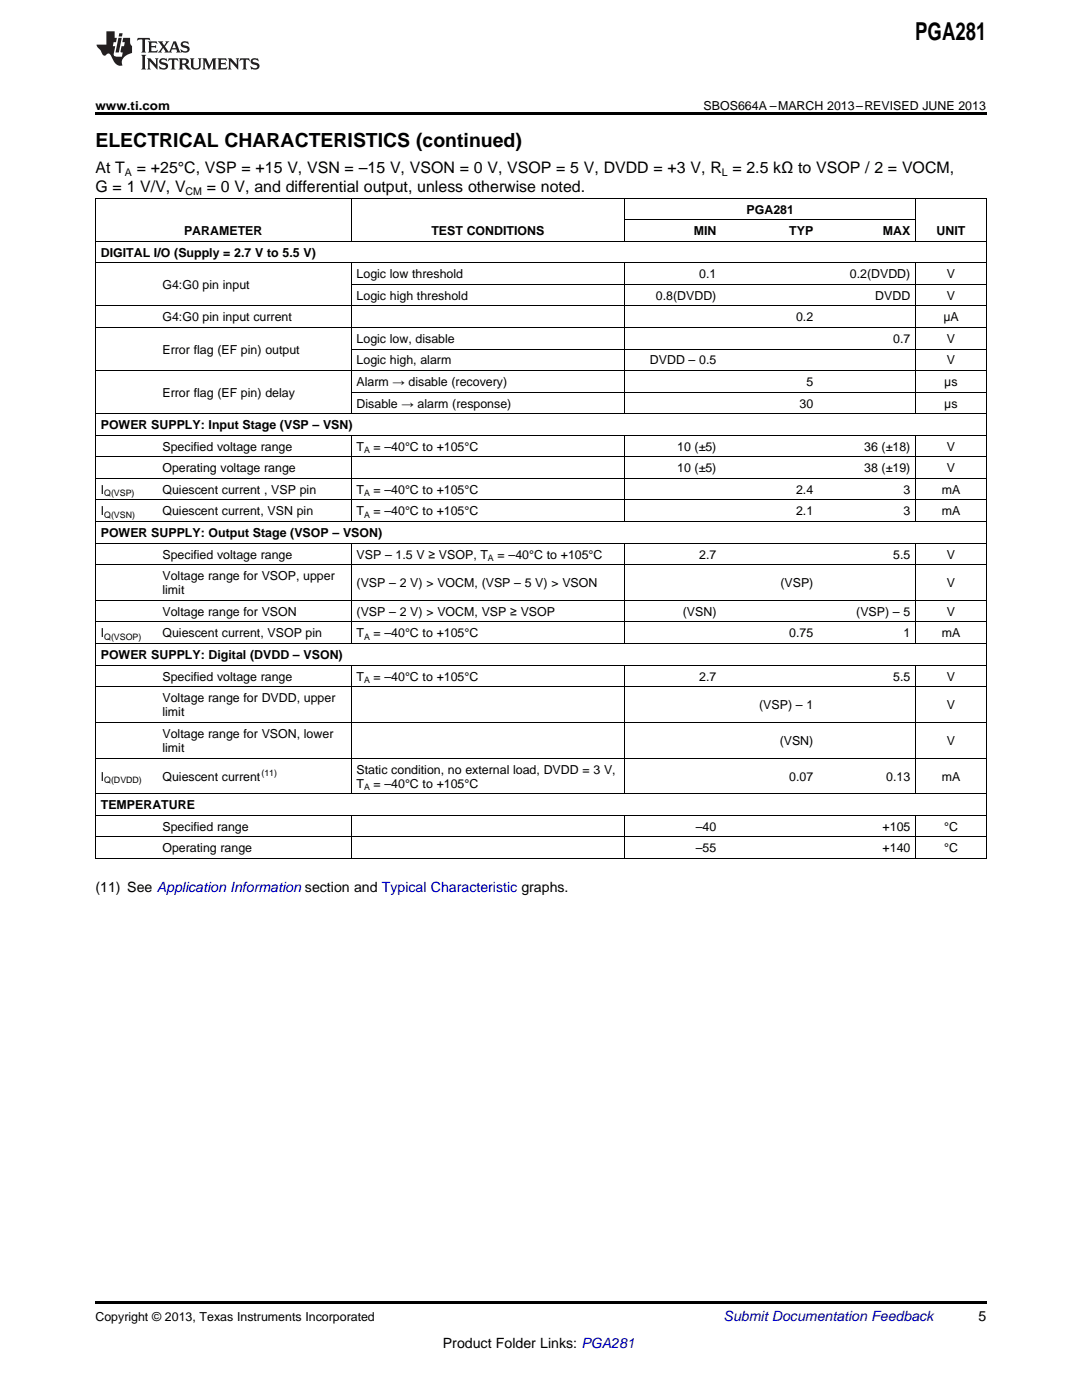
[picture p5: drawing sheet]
<svg xmlns="http://www.w3.org/2000/svg" width="216mm" height="279mm" viewBox="0 0 216 279" stroke-linecap="round" stroke-linejoin="round" font-family="sans-serif">
<defs><g id="words">
<text font-size="4.9" x="182.6" y="7.9">PGA281</text>
<text font-size="3.9" x="19" y="29.3">ELECTRICAL CHARACTERISTICS (continued)</text>
<g font-size="3.2">
<text x="19" y="34.4">At T</text>
<text x="27.3" y="34.4">= +25°C, VSP = +15 V, VSN = –15 V, VSON = 0 V, VSOP = 5 V, DVDD = +3 V, R = 2.5 kΩ to VSOP / 2 = VOCM,</text>
<text x="19" y="38.3">G = 1 V/V, V</text>
<text x="41.3" y="38.3">= 0 V, and differential output, unless otherwise noted.</text>
</g>
<g font-size="2.8">
<text x="19" y="178.1">(11) See Application Information section and Typical Characteristic graphs.</text>
<text x="195.3" y="263.6">5</text>
<text x="88.4" y="269">Product Folder Links: PGA281</text>
</g>
<text font-size="2.8" fill="#0000c8" x="144.4" y="263.6">Submit Documentation Feedback</text>
<g font-size="2.5">
<text x="19" y="21.9">www.ti.com</text>
<text x="140.4" y="21.9">SBOS664A –MARCH 2013–REVISED JUNE 2013</text>
<text x="36.7" y="46.9">PARAMETER</text>
<text x="86.1" y="46.9">TEST CONDITIONS</text>
<text x="138.4" y="46.9">MIN</text>
<text x="149" y="42.6">PGA281</text>
<text x="157.5" y="46.9">TYP</text>
<text x="176.2" y="46.9">MAX</text>
<text x="186.9" y="46.9">UNIT</text>
<text x="20.1" y="51.2">DIGITAL I/O (Supply = 2.7 V to 5.5 V)</text>
<text x="32.4" y="57.7">G4:G0 pin input</text>
<text x="71.2" y="55.5">Logic low threshold</text>
<text x="71.2" y="59.8">Logic high threshold</text>
<text x="130.9" y="59.8">0.8(DVDD)</text>
<text x="139.5" y="55.5">0.1</text>
<text x="169.6" y="55.5">0.2(DVDD)</text>
<text x="174.7" y="59.8">DVDD</text>
<text x="188.9" y="55.5">V</text>
<text x="188.9" y="59.8">V</text>
<text x="32.4" y="64.1">G4:G0 pin input current</text>
<text x="158.9" y="64.1">0.2</text>
<text x="188.2" y="64.1">μA</text>
<text x="32.4" y="70.6">Error flag (EF pin) output</text>
<text x="71.2" y="68.4">Logic low, disable</text>
<text x="178.2" y="68.4">0.7</text>
<text x="188.9" y="68.4">V</text>
<text x="71.2" y="72.7">Logic high, alarm</text>
<text x="71.2" y="77">Alarm → disable (recovery)</text>
<text x="129.7" y="72.7">DVDD – 0.5</text>
<text x="160.9" y="77">5</text>
<text x="188.4" y="77">μs</text>
<text x="188.9" y="72.7">V</text>
<text x="32.4" y="79.2">Error flag (EF pin) delay</text>
<text x="71.2" y="81.4">Disable → alarm (response)</text>
<text x="159.6" y="81.4">30</text>
<text x="188.4" y="81.4">μs</text>
<text x="20.1" y="85.7">POWER SUPPLY: Input Stage (VSP – VSN)</text>
<text x="32.4" y="90">Specified voltage range</text>
<text x="71.2" y="90">T</text>
<text x="74.5" y="90">= –40°C to +105°C</text>
<text x="135.1" y="90">10 (±5)</text>
<text x="172.4" y="90">36 (±18)</text>
<text x="188.9" y="90">V</text>
<text x="32.4" y="94.3">Operating voltage range</text>
<text x="135.1" y="94.3">10 (±5)</text>
<text x="172.4" y="94.3">38 (±19)</text>
<text x="188.9" y="94.3">V</text>
<text x="20.1" y="98.6">I</text>
<text x="32.4" y="98.6">Quiescent current , VSP pin</text>
<text x="71.2" y="98.6">T</text>
<text x="74.5" y="98.6">= –40°C to +105°C</text>
<text x="158.9" y="98.6">2.4</text>
<text x="180.3" y="98.6">3</text>
<text x="187.9" y="98.6">mA</text>
<text x="20.1" y="102.9">I</text>
<text x="20.1" y="107.2">POWER SUPPLY: Output Stage (VSOP – VSON)</text>
<text x="32.4" y="102.9">Quiescent current, VSN pin</text>
<text x="71.2" y="102.9">T</text>
<text x="74.5" y="102.9">= –40°C to +105°C</text>
<text x="158.9" y="102.9">2.1</text>
<text x="180.3" y="102.9">3</text>
<text x="187.9" y="102.9">mA</text>
<text x="32.4" y="111.5">Specified voltage range</text>
<text x="71.2" y="111.5">VSP – 1.5 V ≥ VSOP, T</text>
<text x="99.3" y="111.5">= –40°C to +105°C</text>
<text x="139.5" y="111.5">2.7</text>
<text x="178.2" y="111.5">5.5</text>
<text x="188.9" y="111.5">V</text>
<text x="32.4" y="115.8">Voltage range for VSOP, upper</text>
<text x="32.4" y="118.6">limit</text>
<text x="71.2" y="117.2">(VSP – 2 V) &gt; VOCM, (VSP – 5 V) &gt; VSON</text>
<text x="155.7" y="117.2">(VSP)</text>
<text x="188.9" y="117.2">V</text>
<text x="32.4" y="122.9">Voltage range for VSON</text>
<text x="71.2" y="122.9">(VSP – 2 V) &gt; VOCM, VSP ≥ VSOP</text>
<text x="136.2" y="122.9">(VSN)</text>
<text x="170.9" y="122.9">(VSP) – 5</text>
<text x="188.9" y="122.9">V</text>
<text x="20.1" y="127.2">I</text>
<text x="20.1" y="131.5">POWER SUPPLY: Digital (DVDD – VSON)</text>
<text x="32.4" y="127.2">Quiescent current, VSOP pin</text>
<text x="71.2" y="127.2">T</text>
<text x="74.5" y="127.2">= –40°C to +105°C</text>
<text x="157.5" y="127.2">0.75</text>
<text x="180.3" y="127.2">1</text>
<text x="187.9" y="127.2">mA</text>
<text x="32.4" y="135.8">Specified voltage range</text>
<text x="71.2" y="135.8">T</text>
<text x="74.5" y="135.8">= –40°C to +105°C</text>
<text x="139.5" y="135.8">2.7</text>
<text x="178.2" y="135.8">5.5</text>
<text x="188.9" y="135.8">V</text>
<text x="32.4" y="140.1">Voltage range for DVDD, upper</text>
<text x="32.4" y="142.9">limit</text>
<text x="151.5" y="141.5">(VSP) – 1</text>
<text x="188.9" y="141.5">V</text>
<text x="32.4" y="147.2">Voltage range for VSON, lower</text>
<text x="155.6" y="148.7">(VSN)</text>
<text x="188.9" y="148.7">V</text>
<text x="20.1" y="155.8">I</text>
<text x="32.4" y="150.1">limit</text>
<text x="32.4" y="155.8">Quiescent current</text>
<text x="71.2" y="154.4">Static condition, no external load, DVDD = 3 V,</text>
<text x="157.5" y="155.8">0.07</text>
<text x="176.8" y="155.8">0.13</text>
<text x="187.9" y="155.8">mA</text>
<text x="20.1" y="161.5">TEMPERATURE</text>
<text x="71.2" y="157.2">T</text>
<text x="74.5" y="157.2">= –40°C to +105°C</text>
<text x="32.4" y="165.8">Specified range</text>
<text x="138.9" y="165.8">–40</text>
<text x="176.1" y="165.8">+105</text>
<text x="188.4" y="165.8">°C</text>
<text x="32.4" y="170.1">Operating range</text>
<text x="138.9" y="170.1">–55</text>
<text x="176.1" y="170.1">+140</text>
<text x="188.4" y="170.1">°C</text>
<text x="19" y="263.6">Copyright © 2013, Texas Instruments Incorporated</text>
</g>
<g font-size="2.1">
<text x="24.9" y="35.1">A</text>
<text x="144" y="35.1">L</text>
<text x="37" y="38.9">CM</text>
</g>
<g font-size="1.8">
<text x="72.6" y="90.5">A</text>
<text x="20.8" y="99.1">Q(VSP)</text>
<text x="72.6" y="99.1">A</text>
<text x="20.8" y="103.4">Q(VSN)</text>
<text x="72.6" y="103.4">A</text>
<text x="97.4" y="112">A</text>
<text x="20.8" y="127.7">Q(VSOP)</text>
<text x="72.6" y="127.7">A</text>
<text x="72.6" y="136.3">A</text>
<text x="52.2" y="154.8">(11)</text>
<text x="20.8" y="156.3">Q(DVDD)</text>
<text x="72.6" y="157.7">A</text>
</g>
</g></defs>
<path d="M19 22.5h177.8v.5h-177.8zM19 259.7h177.8v.5h-177.8z" fill="#000"/>
<g fill="none" stroke="#000" stroke-width=".2">
<path d="M19 39.5h177.8M19.1 39.6v131.8M70 39.6v8.6M124.6 39.6v8.6M182.7 39.6v8.6M196.8 39.6v131.8M19 52.4h177.8M19 48.1h177.8M70 52.5v30.1M70.1 56.7h126.7M124.6 52.5v30.1M124.7 43.8h58"/>
<path d="M182.7 52.5v30.1M19 74h177.8M19 65.4h177.8M19 61h177.8M70.1 78.3h126.7M70.1 69.7h126.7M19 99.8h177.8M19 95.5h177.8M19 91.2h177.8M19 86.9h177.8M19 82.6h177.8M70 86.9v17.2"/>
<path d="M124.6 86.9v17.2M182.7 86.9v17.2M19 119.8h177.8M19 112.7h177.8M19 108.4h177.8M19 104.1h177.8M70 108.4v20.1M124.6 108.4v20.1M182.7 108.4v20.1M19 137h177.8M19 132.7h177.8M19 128.4h177.8"/>
<path d="M19 124.1h177.8M70 132.8v25.7M124.6 132.8v25.7M182.7 132.8v25.7M19 158.4h177.8M19 151.3h177.8M19 144.2h177.8M19 171.3h177.8M19 167h177.8M19 162.7h177.8M70 162.8v8.6M124.6 162.8v8.6"/>
<path d="M182.7 162.8v8.6"/>
</g>
<g fill="#231f20">
<path d="M27.5 7.6l-.1 .5 .4-.2h.6v.1v2.1l-.2 .4h1l-.3-.4v-2.1l.1-.1h.5l.5 .2-.2-.5zM29.5 8.3l.2 .3v1.5l-.2 .4h1.8l.2-.6a1.04 1.04 0 0 1-1.3 .2v-.7h.6l.3 .2v-.6l-.3 .2h-.6v-.6l.8-.1 .4 .3-.2-.5zM31.5 8.3l.9 1.1-.9 1.1h.8l-.2-.2 .5-.7 .4 .7-.2 .2h1.5l-.1-.2 .1-.4h.9l.1 .4-.2 .2h1l-.3-.3-.7-1.9h-.5l-.9 2-.8-1 .9-1h-.8l.1 .3-.3 .5-.4-.6 .2-.2zM34.7 8.6l.4 1h-.7zM36.3 8.4a.63 .63 0 0 0-.2 .7 .63 .63 0 0 0 .6 .4l.6 .2 .1 .2a.75 .75 0 0 1-.7 .4 .75 .75 0 0 1-.6-.5l.1 .7 .1-.1a1.11 1.11 0 0 0 1.5-.6 1.13 1.13 0 0 0-1.2-.8l-.1-.4a1.04 1.04 0 0 1 1.2 .2l-.2-.5-.1 .1-.5-.2zM28.2 10.9l.2 .4v2.2l-.2 .4h1l-.3-.4v-2.2l.3-.4zM29.3 11.6l.3 .4v1.5l-.3 .4h.8l-.2-.4v-1.3l1.5 1.7v-1.9l.2-.4h-.7l.2 .4v.9l-1.1-1.3zM32 11.8a.62 .62 0 0 0-.2 .7 .62 .62 0 0 0 .6 .4l.6 .1 .1 .3a.76 .76 0 0 1-.7 .3 .76 .76 0 0 1-.6-.4l.1 .7 .1-.1a1.11 1.11 0 0 0 1.5-.6 1.13 1.13 0 0 0-1.2-.8l-.1-.4a1.04 1.04 0 0 1 1.2 .2l-.2-.6-.1 .1-.5-.1zM33.7 11.6l-.2 .6a.61 .61 0 0 1 .8-.3v1.6l-.2 .4h.9l-.2-.4v-1.6a.63 .63 0 0 1 .8 .3l-.2-.6zM35.6 11.6l.3 .4v1.5l-.3 .4h1l-.2-.2v-.8l.5 .2a.76 .76 0 0 0 1.2 .7l-1-1a.58 .58 0 0 0 .6-.5 .58 .58 0 0 0-.5-.6zM36.4 11.9h.1a.45 .45 0 0 1 .5 .1 .45 .45 0 0 1 .1 .5l-.7 .2zM37.9 11.6l.2 .2a2.17 2.17 0 0 0 .3 1.9 .99 .99 0 0 0 1.6-.6v-1.1l.2-.4h-.7l.2 .2a1.92 1.92 0 0 1-.2 1.8 .6 .6 0 0 1-.9-.5v-1.1l.2-.4zM40.4 11.6l.2 .4v1.5l-.2 .4h.7l-.2-.4v-1.4l.8 1.8 .8-1.8v1.4l-.2 .4h.9l-.2-.4v-1.5l.2-.4h-.8l-.6 1.5-.6-1.5zM43.4 11.6l.2 .4v1.5l-.2 .4h1.8l.2-.6a1.04 1.04 0 0 1-1.3 .1v-.6h.5l.4 .2v-.6l-.4 .2h-.5v-.7h.8l.3 .3-.1-.6zM45.5 11.6l.2 .4v1.5l-.2 .4h.7l-.2-.4v-1.3l1.5 1.7v-1.9l.2-.4h-.7l.2 .4v.9l-1.1-1.3zM47.9 11.6l-.1 .6a.61 .61 0 0 1 .8-.3v1.6l-.3 .4h1l-.3-.4 .1-1.6a.63 .63 0 0 1 .7 .3l-.1-.6zM50.2 11.8a.62 .62 0 0 0-.2 .7 .62 .62 0 0 0 .6 .4l.6 .1 .2 .3a.76 .76 0 0 1-.8 .3 .76 .76 0 0 1-.6-.4l.1 .7 .2-.1a1.11 1.11 0 0 0 1.5-.6 1.13 1.13 0 0 0-1.3-.8l-.1-.4a1.04 1.04 0 0 1 1.2 .2l-.1-.6-.2 .1-.5-.1z"/>
<path d="M21.2 6.3v2.6h-1.9l.1 .4 .7 .9a.91 .91 0 0 0 1 .8 .56 .56 0 0 1 .5-.3 .56 .56 0 0 1 .5 .3l.4 .8a1.53 1.53 0 0 0 1.9 1.2 1.54 1.54 0 0 1 1-2.1l.9-.3v-1.4a1.52 1.52 0 0 1-.3-1.6h-1.4l-.2 .8h.5l-.2 .8h-.4l-.2 1v.2l.4 .1-.2 .8a1.93 1.93 0 0 1-1.6-.3l.3-1.8h-.5l.2-.8h.4l.2-.8h-.4v-1.3zM23.6 7.6l-.6 2.9h.7l.6-2.9zM23.8 6.6l-.1 .7h.6l.2-.7z"/>
</g>
<use href="#words"/>
</svg>
